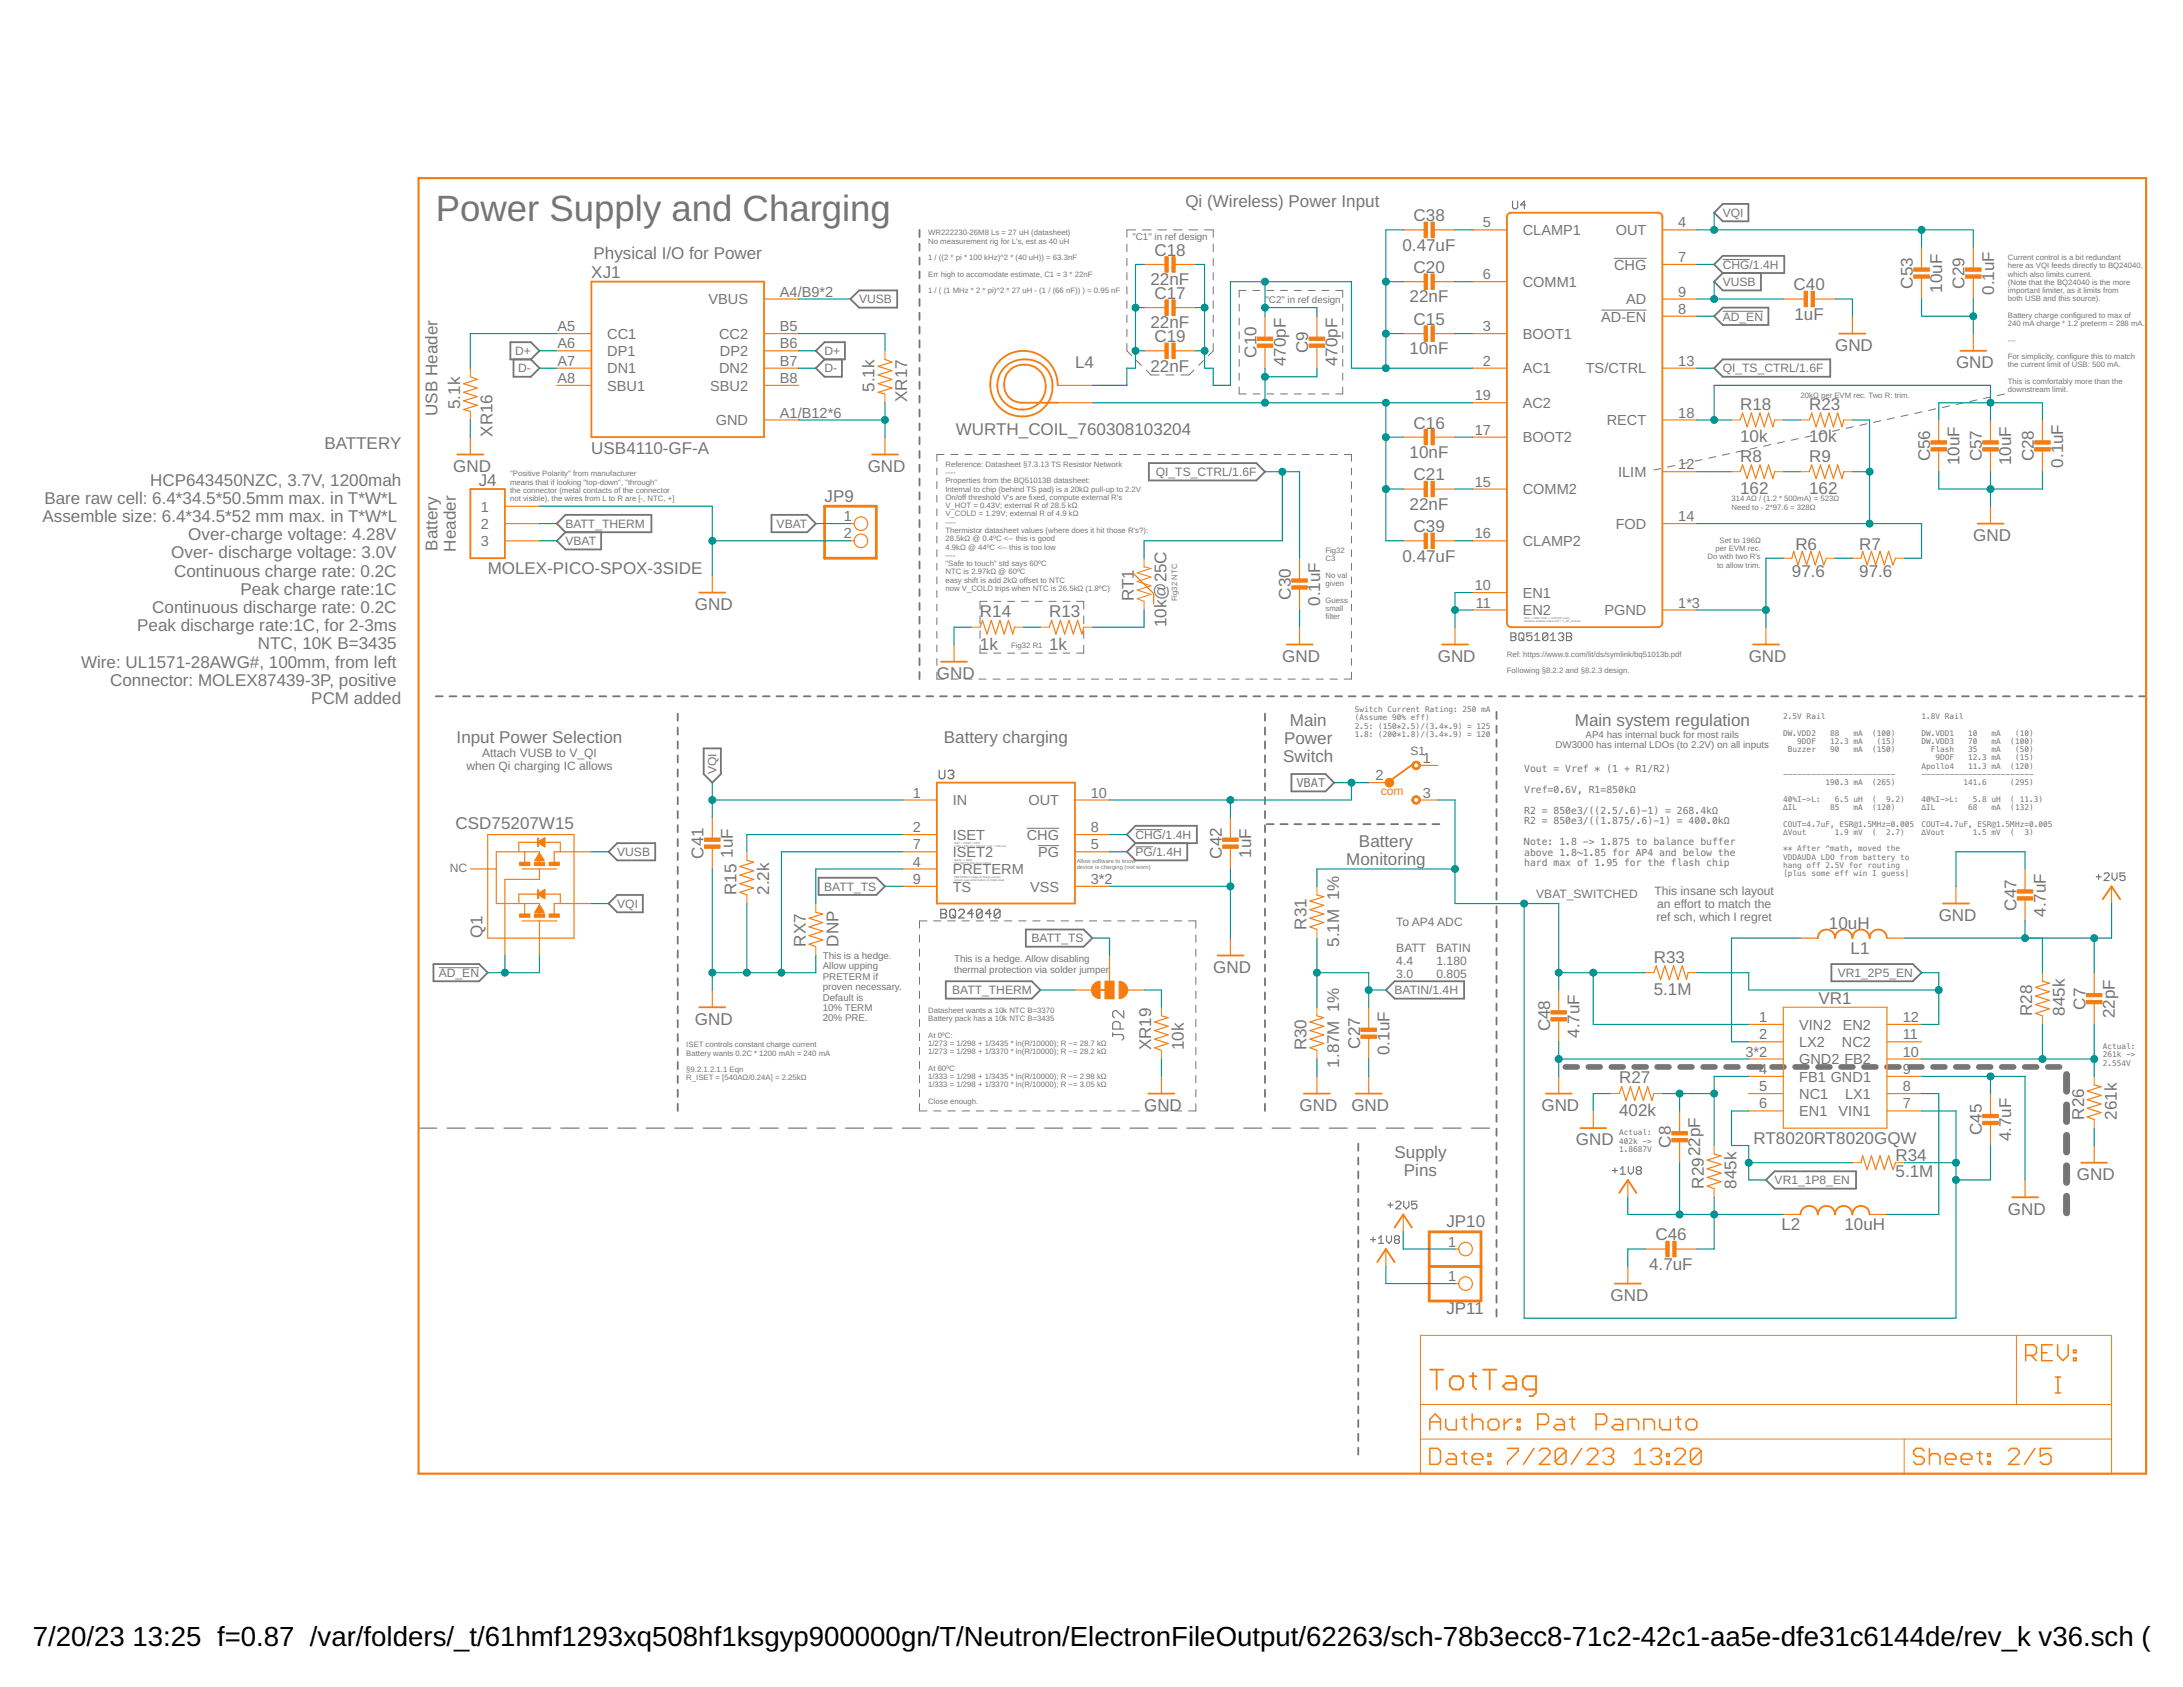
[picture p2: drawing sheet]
<svg xmlns="http://www.w3.org/2000/svg" width="279mm" height="216mm" viewBox="0 0 279 216" stroke-linecap="round" stroke-linejoin="round" font-family="sans-serif">
<defs><g id="words">
<text font-size="4.7" fill="#757575" x="55.8" y="28.3">Power Supply and Charging</text>
<g font-size="3.5">
<text x="4.2" y="210.7">7/20/23</text>
<text x="17" y="210.7">13:25 f=0.87 /var/folders/_t/61hmf1293xq508hf1ksgyp900000gn/T/Neutron/ElectronFileOutput/62263/sch-78b3ecc8-71c2-42c1-aa5e-dfe31c6144de/rev_k v36.sch (She</text>
</g>
<g font-size="2.2" fill="#757575">
<text x="151.7" y="26.5">Qi (Wireless) Power Input</text>
<text x="180.9" y="28.3">C38</text>
<text x="75.7" y="35.6">XJ1</text>
<text x="76" y="33.2">Physical I/O for Power</text>
<text x="147.8" y="32.7">C18</text>
<text x="179.5" y="32.1">0.47uF</text>
<text x="180.9" y="35">C20</text>
<text x="147.3" y="36.5">22nF</text>
<text x="147.8" y="38.3">C17</text>
<text x="180.4" y="38.7">22nF</text>
<text x="180.9" y="41.6">C15</text>
<text x="229.6" y="37.2">C40</text>
<text x="229.7" y="40.9">1uF</text>
<text x="244.8" y="36.9" transform="rotate(-90 244.8 36.9)">C53</text>
<text x="248.6" y="37.4" transform="rotate(-90 248.6 37.4)">10uF</text>
<text x="251.5" y="36.9" transform="rotate(-90 251.5 36.9)">C29</text>
<text x="255.2" y="37.7" transform="rotate(-90 255.2 37.7)">0.1uF</text>
<text x="137.6" y="47.1">L4</text>
<text x="147.3" y="42">22nF</text>
<text x="147.3" y="47.5">22nF</text>
<text x="147.8" y="43.8">C19</text>
<text x="160.8" y="45.8" transform="rotate(-90 160.8 45.8)">C10</text>
<text x="164.6" y="46.9" transform="rotate(-90 164.6 46.9)">470pF</text>
<text x="167.4" y="45.2" transform="rotate(-90 167.4 45.2)">C9</text>
<text x="171.2" y="46.9" transform="rotate(-90 171.2 46.9)">470pF</text>
<text x="180.4" y="45.3">10nF</text>
<text x="234.9" y="44.9">GND</text>
<text x="250.3" y="47.1">GND</text>
<text x="56" y="53.2" transform="rotate(-90 56 53.2)">USB Header</text>
<text x="58.9" y="52.3" transform="rotate(-90 58.9 52.3)">5.1k</text>
<text x="111.9" y="50.1" transform="rotate(-90 111.9 50.1)">5.1k</text>
<text x="116.1" y="51.5" transform="rotate(-90 116.1 51.5)">XR17</text>
<text x="222.7" y="52.4">R18</text>
<text x="231.6" y="52.4">R23</text>
<text x="41.5" y="57.5">BATTERY</text>
<text x="63.1" y="55.9" transform="rotate(-90 63.1 55.9)">XR16</text>
<text x="75.7" y="58.2">USB4110-GF-A</text>
<text x="122.3" y="55.7">WURTH_COIL_760308103204</text>
<text x="180.4" y="58.6">10nF</text>
<text x="180.9" y="54.8">C16</text>
<text x="222.7" y="56.6">10k</text>
<text x="222.7" y="59.1">R8</text>
<text x="231.6" y="56.6">10k</text>
<text x="231.6" y="59.1">R9</text>
<text x="247" y="59" transform="rotate(-90 247 59)">C56</text>
<text x="250.8" y="59.6" transform="rotate(-90 250.8 59.6)">10uF</text>
<text x="253.7" y="59" transform="rotate(-90 253.7 59)">C57</text>
<text x="257.4" y="59.6" transform="rotate(-90 257.4 59.6)">10uF</text>
<text x="260.3" y="59" transform="rotate(-90 260.3 59)">C28</text>
<text x="264.1" y="59.9" transform="rotate(-90 264.1 59.9)">0.1uF</text>
<text x="5.7" y="64.5">Bare raw cell: 6.4*34.5*50.5mm max. in T*W*L</text>
<text x="19.2" y="62.2">HCP643450NZC, 3.7V, 1200mah</text>
<text x="58" y="60.4">GND</text>
<text x="61.3" y="62.1">J4</text>
<text x="105.5" y="64.2">JP9</text>
<text x="111.1" y="60.4">GND</text>
<text x="180.4" y="65.2">22nF</text>
<text x="180.9" y="61.5">C21</text>
<text x="222.7" y="63.2">162</text>
<text x="231.6" y="63.2">162</text>
<text x="5.5" y="66.8">Assemble size: 6.4*34.5*52 mm max. in T*W*L</text>
<text x="21.9" y="71.5">Over- discharge voltage: 3.0V</text>
<text x="24.1" y="69.1">Over-charge voltage: 4.28V</text>
<text x="56" y="70.5" transform="rotate(-90 56 70.5)">Battery</text>
<text x="58.3" y="70.6" transform="rotate(-90 58.3 70.6)">Header</text>
<text x="179.5" y="71.9">0.47uF</text>
<text x="180.9" y="68.1">C39</text>
<text x="229.8" y="70.3">R6</text>
<text x="238" y="70.3">R7</text>
<text x="252.6" y="69.2">GND</text>
<text x="22.3" y="73.8">Continuous charge rate: 0.2C</text>
<text x="30.8" y="76.1">Peak charge rate:1C</text>
<text x="62.4" y="73.4">MOLEX-PICO-SPOX-3SIDE</text>
<text x="145.1" y="77" transform="rotate(-90 145.1 77)">RT1</text>
<text x="165.2" y="76.7" transform="rotate(-90 165.2 76.7)">C30</text>
<text x="169" y="77.5" transform="rotate(-90 169 77.5)">0.1uF</text>
<text x="229.3" y="73.9">97.6</text>
<text x="238" y="73.9">97.6</text>
<text x="17.6" y="80.8">Peak discharge rate:1C, for 2-3ms</text>
<text x="19.5" y="78.5">Continuous discharge rate: 0.2C</text>
<text x="33" y="83.1">NTC, 10K B=3435</text>
<text x="88.9" y="78.1">GND</text>
<text x="125.4" y="83.1">1k</text>
<text x="125.4" y="79">R14</text>
<text x="134.3" y="83.1">1k</text>
<text x="134.3" y="79">R13</text>
<text x="149.3" y="80.3" transform="rotate(-90 149.3 80.3)">10k@25C</text>
<text x="10.4" y="85.4">Wire: UL1571-28AWG#, 100mm, from left</text>
<text x="14.1" y="87.8">Connector: MOLEX87439-3P, positive</text>
<text x="119.9" y="86.9">GND</text>
<text x="164.1" y="84.7">GND</text>
<text x="184" y="84.7">GND</text>
<text x="223.8" y="84.7">GND</text>
<text x="39.8" y="90.1">PCM added</text>
<text x="58.4" y="95.1">Input Power Selection</text>
<text x="120.8" y="95.1">Battery charging</text>
<text x="164.3" y="95.2">Power</text>
<text x="165.1" y="92.9">Main</text>
<text x="201.6" y="92.9">Main system regulation</text>
<text x="164.2" y="97.5">Switch</text>
<text x="58.3" y="106.1">CSD75207W15</text>
<text x="90.1" y="109.9" transform="rotate(-90 90.1 109.9)">C41</text>
<text x="93.8" y="109.8" transform="rotate(-90 93.8 109.8)">1uF</text>
<text x="156.4" y="109.9" transform="rotate(-90 156.4 109.9)">C42</text>
<text x="160.1" y="109.8" transform="rotate(-90 160.1 109.8)">1uF</text>
<text x="172.3" y="110.7">Monitoring</text>
<text x="173.9" y="108.3">Battery</text>
<text x="94.3" y="114.5" transform="rotate(-90 94.3 114.5)">R15</text>
<text x="98.5" y="114.5" transform="rotate(-90 98.5 114.5)">2.2k</text>
<text x="167.2" y="119" transform="rotate(-90 167.2 119)">R31</text>
<text x="234.1" y="119">10uH</text>
<text x="248.1" y="117.9">GND</text>
<text x="258.1" y="116.5" transform="rotate(-90 258.1 116.5)">C47</text>
<text x="261.8" y="117.3" transform="rotate(-90 261.8 117.3)">4.7uF</text>
<text x="61.8" y="120.1" transform="rotate(-90 61.8 120.1)">Q1</text>
<text x="103.1" y="121.2" transform="rotate(-90 103.1 121.2)">RX7</text>
<text x="107.3" y="121.2" transform="rotate(-90 107.3 121.2)">DNP</text>
<text x="155.3" y="124.5">GND</text>
<text x="171.4" y="121.2" transform="rotate(-90 171.4 121.2)">5.1M 1%</text>
<text x="211.7" y="123.2">R33</text>
<text x="236.9" y="122.1">L1</text>
<text x="88.9" y="131.1">GND</text>
<text x="211.7" y="127.4">5.1M</text>
<text x="232.8" y="128.5">VR1</text>
<text x="260.1" y="130" transform="rotate(-90 260.1 130)">R28</text>
<text x="264.3" y="130" transform="rotate(-90 264.3 130)">845k</text>
<text x="266.9" y="129.2" transform="rotate(-90 266.9 129.2)">C7</text>
<text x="270.7" y="130.3" transform="rotate(-90 270.7 130.3)">22pF</text>
<text x="147.3" y="134.4" transform="rotate(-90 147.3 134.4)">XR19</text>
<text x="151.5" y="134.4" transform="rotate(-90 151.5 134.4)">10k</text>
<text x="167.2" y="134.4" transform="rotate(-90 167.2 134.4)">R30</text>
<text x="171.4" y="136.6" transform="rotate(-90 171.4 136.6)">1.87M 1%</text>
<text x="174.1" y="134.2" transform="rotate(-90 174.1 134.2)">C27</text>
<text x="177.8" y="135" transform="rotate(-90 177.8 135)">0.1uF</text>
<text x="198.4" y="132" transform="rotate(-90 198.4 132)">C48</text>
<text x="202.1" y="132.8" transform="rotate(-90 202.1 132.8)">4.7uF</text>
<text x="146.4" y="142.2">GND</text>
<text x="166.3" y="142.2">GND</text>
<text x="173" y="142.2">GND</text>
<text x="197.3" y="142.2">GND</text>
<text x="207.2" y="142.8">402k</text>
<text x="207.2" y="138.7">R27</text>
<text x="266.7" y="143.3" transform="rotate(-90 266.7 143.3)">R26</text>
<text x="270.9" y="143.3" transform="rotate(-90 270.9 143.3)">261k</text>
<text x="178.5" y="148.1">Supply</text>
<text x="201.7" y="146.6">GND</text>
<text x="213.9" y="146.9" transform="rotate(-90 213.9 146.9)">C8</text>
<text x="224.4" y="146.4">RT8020RT8020GQW</text>
<text x="242.6" y="148.6">R34</text>
<text x="253.7" y="145.3" transform="rotate(-90 253.7 145.3)">C45</text>
<text x="257.4" y="146.1" transform="rotate(-90 257.4 146.1)">4.7uF</text>
<text x="179.7" y="150.5">Pins</text>
<text x="218.1" y="152.1" transform="rotate(-90 218.1 152.1)">R2922pF</text>
<text x="222.3" y="152.1" transform="rotate(-90 222.3 152.1)">845k</text>
<text x="242.6" y="150.6">5.1M</text>
<text x="257" y="155.4">GND</text>
<text x="265.8" y="151">GND</text>
<text x="185.1" y="157.1">JP10</text>
<text x="211.9" y="158.8">C46</text>
<text x="228" y="157.4">L2</text>
<text x="236.1" y="157.4">10uH</text>
<text x="206.1" y="166.5">GND</text>
<text x="211.1" y="162.5">4.7uF</text>
<text x="185.1" y="168.1">JP11</text>
</g>
<g font-size="1.9" fill="#757575">
<text x="189.8" y="29.1">5</text>
<text x="214.8" y="29.1">4</text>
<text x="189.8" y="35.7">6</text>
<text x="194.9" y="30.1">CLAMP1</text>
<text x="206.6" y="34.5">CHG</text>
<text x="206.8" y="30.1">OUT</text>
<text x="214.8" y="33.5">7</text>
<text x="90.7" y="38.9">VBUS</text>
<text x="99.8" y="38">A4/B9*2</text>
<text x="194.9" y="36.7">COMM1</text>
<text x="204.9" y="41.1">AD-EN</text>
<text x="208.1" y="38.9">AD</text>
<text x="214.8" y="38">9</text>
<text x="214.8" y="40.2">8</text>
<text x="71.4" y="42.4">A5</text>
<text x="71.4" y="44.6">A6</text>
<text x="71.4" y="46.8">A7</text>
<text x="77.7" y="43.4">CC1</text>
<text x="77.7" y="45.6">DP1</text>
<text x="77.7" y="47.8">DN1</text>
<text x="92" y="43.4">CC2</text>
<text x="92" y="47.8">DN2</text>
<text x="92.1" y="45.6">DP2</text>
<text x="99.8" y="42.4">B5</text>
<text x="99.8" y="44.6">B6</text>
<text x="99.8" y="46.8">B7</text>
<text x="189.8" y="46.8">2</text>
<text x="189.8" y="42.4">3</text>
<text x="194.9" y="47.8">AC1</text>
<text x="194.9" y="43.4">BOOT1</text>
<text x="203" y="47.8">TS/CTRL</text>
<text x="214.8" y="46.8">13</text>
<text x="71.4" y="49">A8</text>
<text x="77.7" y="50">SBU1</text>
<text x="90.9" y="50">SBU2</text>
<text x="99.8" y="49">B8</text>
<text x="99.8" y="53.4">A1/B12*6</text>
<text x="188.8" y="51.2">19</text>
<text x="194.9" y="52.2">AC2</text>
<text x="214.8" y="53.4">18</text>
<text x="91.6" y="54.4">GND</text>
<text x="188.8" y="55.6">17</text>
<text x="194.9" y="56.6">BOOT2</text>
<text x="205.6" y="54.4">RECT</text>
<text x="61.6" y="65.5">1</text>
<text x="188.8" y="62.3">15</text>
<text x="194.9" y="63.2">COMM2</text>
<text x="207.1" y="61">ILIM</text>
<text x="214.8" y="60.1">12</text>
<text x="61.6" y="67.7">2</text>
<text x="61.6" y="69.9">3</text>
<text x="108" y="66.7">1</text>
<text x="108" y="68.9">2</text>
<text x="188.8" y="68.9">16</text>
<text x="194.9" y="69.9">CLAMP2</text>
<text x="206.8" y="67.7">FOD</text>
<text x="214.8" y="66.7">14</text>
<text x="188.8" y="75.5">10</text>
<text x="188.9" y="77.8">11</text>
<text x="194.9" y="76.5">EN1</text>
<text x="214.8" y="77.8">1*3</text>
<text x="194.9" y="78.7">EN2</text>
<text x="205.4" y="78.7">PGND</text>
<text x="176" y="99.9">2</text>
<text x="182.1" y="97.6">1</text>
<text x="116.8" y="102.1">1</text>
<text x="116.8" y="106.5">2</text>
<text x="121.9" y="103">IN</text>
<text x="121.9" y="107.5">ISET</text>
<text x="131.4" y="107.5">CHG</text>
<text x="131.6" y="103">OUT</text>
<text x="139.6" y="106.5">8</text>
<text x="139.6" y="102.1">10</text>
<text x="182.1" y="102.1">3</text>
<text x="116.8" y="110.9">4</text>
<text x="116.8" y="108.7">7</text>
<text x="116.8" y="113.1">9</text>
<text x="121.9" y="111.9">PRETERM</text>
<text x="121.9" y="109.7">ISET2</text>
<text x="132.9" y="109.7">PG</text>
<text x="139.6" y="113.1">3*2</text>
<text x="139.6" y="108.7">5</text>
<text x="121.9" y="114.1">TS</text>
<text x="131.8" y="114.1">VSS</text>
<text x="225.2" y="130.8">1</text>
<text x="230.3" y="131.8">VIN2</text>
<text x="235.9" y="131.8">EN2</text>
<text x="243.5" y="130.8">12</text>
<text x="223.4" y="135.2">3*2</text>
<text x="225.2" y="133">2</text>
<text x="225.2" y="137.4">4</text>
<text x="230.3" y="134">LX2</text>
<text x="230.3" y="136.2">GND2 FB2</text>
<text x="235.7" y="134">NC2</text>
<text x="243.5" y="133">11</text>
<text x="243.5" y="135.2">10</text>
<text x="243.5" y="137.4">9</text>
<text x="225.2" y="139.6">5</text>
<text x="225.2" y="141.9">6</text>
<text x="230.3" y="138.4">FB1 GND1</text>
<text x="230.3" y="140.6">NC1</text>
<text x="230.3" y="142.8">EN1</text>
<text x="235.3" y="142.8">VIN1</text>
<text x="236.1" y="140.6">LX1</text>
<text x="243.5" y="139.6">8</text>
<text x="243.5" y="141.9">7</text>
<text x="185.4" y="159.5">1</text>
<text x="185.4" y="164">1</text>
</g>
<g font-size="1.5" fill="#757575">
<text x="220.5" y="27.8">VQI</text>
<text x="220.5" y="34.4">CHG/1.4H</text>
<text x="110" y="38.8">VUSB</text>
<text x="220.5" y="36.6">VUSB</text>
<text x="220.5" y="41">AD_EN</text>
<text x="65.9" y="45.4">D+</text>
<text x="66.3" y="47.7">D-</text>
<text x="105.5" y="45.5">D+</text>
<text x="105.5" y="47.7">D-</text>
<text x="220.5" y="47.7">QI_TS_CTRL/1.6F</text>
<text x="147.9" y="60.9">QI_TS_CTRL/1.6F</text>
<text x="72.4" y="69.8">VBAT</text>
<text x="72.4" y="67.6">BATT_THERM</text>
<text x="99.4" y="67.6">VBAT</text>
<text x="59.7" y="98.5">when Qi charging IC allows</text>
<text x="61.7" y="96.8">Attach VUSB to V_QI</text>
<text x="91.7" y="99.1" transform="rotate(-90 91.7 99.1)">VQI</text>
<text x="165.9" y="100.7">VBAT</text>
<text x="180.5" y="96.6">S1</text>
<text x="145.3" y="107.4">CHG/1.4H</text>
<text x="57.6" y="111.7">NC</text>
<text x="79" y="109.6">VUSB</text>
<text x="105.5" y="114">BATT_TS</text>
<text x="145.3" y="109.6">PG/1.4H</text>
<text x="79" y="116.2">VQI</text>
<text x="178.7" y="118.5">To AP4 ADC</text>
<text x="196.6" y="115">VBAT_SWITCHED</text>
<text x="211.8" y="114.5">This insane sch layout</text>
<text x="212" y="117.8">ref sch, which I regret</text>
<text x="212.1" y="116.2">an effort to match the</text>
<text x="56.2" y="125">AD_EN</text>
<text x="132" y="120.6">BATT_TS</text>
<text x="178.7" y="121.8">BATT</text>
<text x="178.7" y="123.5">4.4</text>
<text x="178.7" y="125.1">3.0</text>
<text x="183.8" y="121.8">BATIN</text>
<text x="183.9" y="123.5">1.180</text>
<text x="183.9" y="125.1">0.805</text>
<text x="235.2" y="125">VR1_2P5_EN</text>
<text x="121.9" y="127.2">BATT_THERM</text>
<text x="178.5" y="127.2">BATIN/1.4H</text>
<text x="227.1" y="151.6">VR1_1P8_EN</text>
</g>
<text font-size="1.5" fill="#f57c10" x="176.7" y="101.7">com</text>
<g font-size="1.2" fill="#757575">
<text x="144.9" y="30.8">&quot;C1&quot; in ref design</text>
<text x="162" y="38.7">&quot;C2&quot; in ref design</text>
<text x="199.1" y="95.8">DW3000 has internal LDOs (to 2.2V) on all inputs</text>
<text x="202.9" y="94.4">AP4 has internal buck for most rails</text>
<text x="195.1" y="98.8">Vout = Vref * (1 + R1/R2)</text>
<text x="195.1" y="101.5">Vref=0.6V, R1=850kΩ</text>
<text x="195.1" y="104.2">R2 = 850e3/((2.5/.6)-1) = 268.4kΩ</text>
<text x="195.1" y="105.5">R2 = 850e3/((1.875/.6)-1) = 400.0kΩ</text>
<text x="195.1" y="108.2">Note: 1.8 -&gt; 1.875 to balance buffer</text>
<text x="195.1" y="109.5">above 1.8~1.85 for AP4 and below the</text>
<text x="195.1" y="110.8">hard max of 1.95 for the flash chip</text>
<text x="105.3" y="122.7">This is a hedge.</text>
<text x="105.3" y="124.1">Allow upping</text>
<text x="105.3" y="125.4">PRETERM if</text>
<text x="122.1" y="123.2">This is a hedge. Allow disabling</text>
<text x="122.1" y="124.5">thermal protection via solder jumper.</text>
<text x="105.3" y="126.7">proven necessary.</text>
<text x="105.3" y="128.1">Default is</text>
<text x="105.3" y="129.4">10% TERM</text>
<text x="105.3" y="130.7">20% PRE.</text>
</g>
<g font-size="1" fill="#757575">
<text x="118.8" y="30.1">WR222230-26M8 Ls = 27 uH (datasheet)</text>
<text x="118.8" y="31.2">No measurement rig for L's, est as 40 uH</text>
<text x="118.8" y="33.3">1 / ((2 * pi * 100 kHz)^2 * (40 uH)) = 63.3nF</text>
<text x="118.8" y="35.4">Err high to accomodate estimate, C1 = 3 * 22nF</text>
<text x="257" y="33.3">Current control is a bit redundant</text>
<text x="257" y="34.3">here as VQI feeds directly to BQ24040,</text>
<text x="257" y="35.4">which also limits current.</text>
<text x="118.8" y="37.5">1 / ( (1 MHz * 2 * pi)^2 * 27 uH - (1 / (66 nF)) ) = 0.95 nF</text>
<text x="257" y="36.4">(Note that the BQ24040 is the more</text>
<text x="257" y="37.5">important limiter, as it limits from</text>
<text x="257" y="38.6">both USB and this source).</text>
<text x="257" y="40.7">Battery charge configured to max of</text>
<text x="257" y="41.7">240 mA charge * 1.2 preterm = 288 mA.</text>
<text x="257" y="43.9">---</text>
<text x="257" y="46">For simplicity, configure this to match</text>
<text x="257" y="47">the current limit of USB: 500 mA.</text>
<text x="230.4" y="50.9">20kΩ per EVM rec. Two R: trim.</text>
<text x="257" y="49.1">This is comfortably more than the</text>
<text x="257" y="50.2">downstream limit.</text>
<text x="121" y="59.7">Reference: Datasheet §7.3.13 TS Resistor Network</text>
<text x="65.3" y="61">&quot;Positive Polarity&quot; from manufacturer</text>
<text x="65.3" y="62">means that if looking &quot;top-down&quot;, &quot;through&quot;</text>
<text x="65.3" y="63.1">the connector (metal contacts of the connector</text>
<text x="65.3" y="64.1">not visible), the wires from L to R are [-, NTC, +]</text>
<text x="121" y="60.8">----</text>
<text x="121" y="61.9">Properties from the BQ51013B datasheet:</text>
<text x="121" y="62.9">Internal to chip (behind TS pad) is a 20kΩ pull-up to 2.2V</text>
<text x="121" y="64">On/off threshold V's are fixed, compute external R's</text>
<text x="121" y="65">V_HOT = 0.43V; external R of 28.5 kΩ</text>
<text x="221.6" y="64.2">314 AΩ / (1.2 * 500mA) = 523Ω</text>
<text x="221.6" y="65.2">Need to - 2*97.6 = 328Ω</text>
<text x="121" y="66.1">V_COLD = 1.29V; external R of 4.9 kΩ</text>
<text x="121" y="67.2">----</text>
<text x="121" y="68.2">Thermistor datasheet values (where does it hit those R's?):</text>
<text x="121" y="69.3">28.5kΩ @ 0.4ºC &lt;-- this is good</text>
<text x="121" y="70.3">4.9kΩ @ 44ºC &lt;-- this is too low</text>
<text x="121" y="71.4">----</text>
<text x="169.6" y="70.8">Fig32</text>
<text x="169.6" y="71.9">C3</text>
<text x="218.5" y="71.6">Do with two R's</text>
<text x="219.6" y="70.5">per EVM rec.</text>
<text x="220.1" y="69.5">Set to 196Ω</text>
<text x="121" y="72.4">&quot;Safe to touch&quot; std says 60ºC</text>
<text x="121" y="73.5">NTC is 2.97kΩ @ 60ºC</text>
<text x="121" y="74.6">easy shift is add 2kΩ offset to NTC</text>
<text x="121" y="75.6">now V_COLD trips when NTC is 26.5kΩ (1.8ºC)</text>
<text x="150.7" y="77" transform="rotate(-90 150.7 77)">Fig32 NTC</text>
<text x="169.6" y="74">No val</text>
<text x="169.6" y="75">given</text>
<text x="169.6" y="77.1">Guess</text>
<text x="219.8" y="72.6">to allow trim.</text>
<text x="129.4" y="83">Fig32 R1</text>
<text x="169.6" y="78.2">small</text>
<text x="169.6" y="79.3">filter</text>
<text x="192.9" y="84.1">Ref: https://www.ti.com/lit/ds/symlink/bq51013b.pdf</text>
<text x="192.9" y="86.2">Following §8.2.2 and §8.2.3 design.</text>
<text x="173.4" y="91.1">Switch Current Rating: 250 mA</text>
<text x="173.4" y="92.2">(Assume 90% eff)</text>
<text x="173.4" y="93.3">2.5: (150*2.5)/(3.4*.9) = 125</text>
<text x="173.4" y="94.3">1.8: (200*1.8)/(3.4*.9) = 120</text>
<text x="228.2" y="92">2.5V Rail</text>
<text x="228.2" y="94.1">DW.VDD2</text>
<text x="230" y="95.2">9DOF</text>
<text x="234.2" y="94.1">88</text>
<text x="234.2" y="95.2">12.3 mA</text>
<text x="237.2" y="94.1">mA</text>
<text x="239.6" y="94.1">(100)</text>
<text x="240.2" y="95.2">(15)</text>
<text x="245.9" y="92">1.8V Rail</text>
<text x="245.9" y="94.1">DW.VDD1</text>
<text x="245.9" y="95.2">DW.VDD3</text>
<text x="251.9" y="94.1">10</text>
<text x="251.9" y="95.2">70</text>
<text x="254.9" y="94.1">mA</text>
<text x="254.9" y="95.2">mA</text>
<text x="257.3" y="95.2">(100)</text>
<text x="257.9" y="94.1">(10)</text>
<text x="228.2" y="99.4">------------------------</text>
<text x="228.8" y="96.3">Buzzer</text>
<text x="233.6" y="100.5">190.3 mA</text>
<text x="234.2" y="96.3">90</text>
<text x="237.2" y="96.3">mA</text>
<text x="239.6" y="96.3">(150)</text>
<text x="239.6" y="100.5">(265)</text>
<text x="245.9" y="98.4">Apollo4</text>
<text x="245.9" y="99.4">------------------------</text>
<text x="247.1" y="96.3">Flash</text>
<text x="247.7" y="97.3">9DOF</text>
<text x="251.3" y="100.5">141.6</text>
<text x="251.9" y="96.3">35</text>
<text x="251.9" y="97.3">12.3 mA</text>
<text x="251.9" y="98.4">11.3 mA</text>
<text x="254.9" y="96.3">mA</text>
<text x="257.3" y="98.4">(120)</text>
<text x="257.3" y="100.5">(295)</text>
<text x="257.9" y="96.3">(50)</text>
<text x="257.9" y="97.3">(15)</text>
<text x="228.2" y="102.6">40%I-&gt;L:</text>
<text x="228.2" y="103.7">∆IL</text>
<text x="228.2" y="105.8">COUT=4.7uF, ESR@1.5MHz=0.005</text>
<text x="228.2" y="106.8">∆Vout</text>
<text x="234.2" y="103.7">85</text>
<text x="234.8" y="102.6">6.5 uH</text>
<text x="234.8" y="106.8">1.9 mV</text>
<text x="237.2" y="103.7">mA</text>
<text x="239.6" y="102.6">(</text>
<text x="239.6" y="103.7">(120)</text>
<text x="239.6" y="106.8">(</text>
<text x="241.4" y="102.6">9.2)</text>
<text x="241.4" y="106.8">2.7)</text>
<text x="245.9" y="102.6">40%I-&gt;L:</text>
<text x="245.9" y="103.7">∆IL</text>
<text x="245.9" y="105.8">COUT=4.7uF, ESR@1.5MHz=0.005</text>
<text x="245.9" y="106.8">∆Vout</text>
<text x="251.9" y="103.7">68</text>
<text x="252.5" y="102.6">5.8 uH</text>
<text x="252.5" y="106.8">1.5 mV</text>
<text x="254.9" y="103.7">mA</text>
<text x="257.3" y="102.6">( 11.3)</text>
<text x="257.3" y="103.7">(132)</text>
<text x="257.3" y="106.8">(</text>
<text x="259.1" y="106.8">3)</text>
<text x="228.2" y="109">** After ^math, moved the</text>
<text x="228.2" y="110">VDDAUDA LDO from battery to</text>
<text x="228.2" y="111.1">hang off 2.5V for routing</text>
<text x="228.2" y="112.1">[plus some eff win I guess]</text>
<text x="118.8" y="129.6">Datasheet wants a 10k NTC B=3370</text>
<text x="118.8" y="130.7">Battery pack has a 10k NTC B=3435</text>
<text x="87.8" y="134">ISET controls constant charge current</text>
<text x="87.8" y="135.1">Battery wants 0.2C * 1200 mAh = 240 mA</text>
<text x="87.8" y="137.2">§9.2.1.2.1.1 Eqn</text>
<text x="118.8" y="132.8">At 0ºC:</text>
<text x="118.8" y="133.8">1/273 = 1/298 + 1/3435 * ln(R/10000); R ~= 28.7 kΩ</text>
<text x="118.8" y="134.9">1/273 = 1/298 + 1/3370 * ln(R/10000); R ~= 28.2 kΩ</text>
<text x="118.8" y="137">At 60ºC</text>
<text x="269.1" y="134.2">Actual:</text>
<text x="269.1" y="135.3">261k -&gt;</text>
<text x="269.1" y="136.4">2.554V</text>
<text x="87.8" y="138.3">R_ISET = [540AΩ/0.24A] = 2.25kΩ</text>
<text x="118.8" y="138.1">1/333 = 1/298 + 1/3435 * ln(R/10000); R ~= 2.98 kΩ</text>
<text x="118.8" y="139.1">1/333 = 1/298 + 1/3370 * ln(R/10000); R ~= 3.05 kΩ</text>
<text x="118.8" y="141.2">Close enough.</text>
<text x="207.2" y="145.3">Actual:</text>
<text x="207.2" y="146.4">402k -&gt;</text>
<text x="207.2" y="147.4">1.8687V</text>
</g>
<g font-size=".7" fill="#757575">
<text x="137.8" y="110.4">Allow software to know</text>
<text x="137.8" y="111.2">device is charging (not worn)</text>
</g>
<g font-size=".4" fill="#757575">
<text x="195.1" y="79.2">EN1 -&gt; GND, EN2 -&gt; GND [00 case]</text>
<text x="195.1" y="79.6">Wireless enabled unless AD &gt; V_AD_Present</text>
<text x="122.1" y="108">ISET = KISET / IOUT</text>
<text x="122.1" y="110.2">ISET2 -&gt; GND</text>
<text x="122.1" y="110.6">Use ISET to limit input current</text>
<text x="122.1" y="112.4">PRETERM is %age of charge current</text>
<text x="122.1" y="112.8">system uses when battery is totally dead</text>
<text x="122.1" y="108.4">2.25k = 540 AΩ / 240 mA; 2.2k -&gt; 245 mA</text>
</g>
</g></defs>
<g fill="none" stroke="#757575" stroke-width=".15">
<path d="M193.6 25.7v.8l.2 .2h.3l.1-.2v-.8M195.3 26.2h-.7l.5-.5v1M193.4 81h.5l.1 .2v.1l-.1 .2 .1 .1v.2l-.1 .2h-.5zM193.4 81.5h.5M194.5 81h.4l.1 .2v.6l-.1 .2h-.4l-.1-.2v-.6zM194.7 81.6l.3 .4M196.1 81h-.7v.5l.3-.2h.2l.2 .2v.3l-.2 .2h-.3l-.2-.2M196.4 82h.7M196.4 81.3l.3-.3v1M198.1 81.2l-.2-.2h-.3l-.2 .2v.6M198.1 81.2v.6l-.2 .2h-.3l-.2-.2M198.1 81.2l-.7 .6"/>
<path d="M198.5 82h.6M198.5 81.3l.3-.3v1M199.5 81.2l.1-.2h.4l.1 .2v.1l-.1 .2M199.8 81.5h.2M200 81.5l.1 .1v.2l-.1 .2h-.4l-.1-.2M200.5 81h.5l.1 .2v.1l-.1 .2 .1 .1v.2l-.1 .2h-.5zM200.5 81.5h.5M268.3 112.2h.6M268.6 111.9v.6M269.3 111.9l.2-.2h.3l.1 .2v.2l-.6 .6h.6M270.3 111.7v.7l.3 .3 .4-.3v-.7M272 111.7h-.7v.5l.5-.1 .2 .1v.3l-.2 .2h-.3l-.2-.2"/>
<path d="M142.4 132.4h1.2l.2 .3v.2l-.2 .2M142.4 132.2v.5M143.4 131.7v-.7l-.3-.3h-.5l-.2 .3v.7h1.4M143.8 129.3v1l-.9-1h-.3l-.2 .3v.4l.2 .3M53.6 144.4h2.3M57.2 144.4h2.3M60.9 144.4h2.3M64.5 144.4h2.3M68.1 144.4h2.4M71.8 144.4h2.3M75.4 144.4h2.4M79.1 144.4h2.3"/>
<path d="M82.7 144.4h2.3M86.3 144.4h2.4M90 144.4h2.3M93.6 144.4h2.4M97.3 144.4h2.3M100.9 144.4h2.4M104.6 144.4h2.3M108.2 144.4h2.3M111.8 144.4h2.4M115.5 144.4h2.3M119.1 144.4h2.4M122.8 144.4h2.3"/>
<path d="M126.4 144.4h2.3M130 144.4h2.4M133.7 144.4h2.3M137.3 144.4h2.4M141 144.4h2.3M144.6 144.4h2.4M148.3 144.4h2.3M151.9 144.4h2.3M155.5 144.4h2.4M159.2 144.4h2.3M162.8 144.4h2.4M166.5 144.4h2.3"/>
<path d="M170.1 144.4h2.3M173.8 144.4h2.3M175.4 158.6h.7M175.7 158.3v.7M176.4 158.5l.4-.3v.9M176.4 159.1h.7M177.4 144.4h2.3M177.5 158.2v.6l.3 .3 .3-.3v-.6M177.6 154.2h.7M177.9 153.9v.6M178.6 158.6h.4M178.6 158.6l-.1 .2v.2l.1 .1h.4l.1-.1v-.2l-.1-.2"/>
<path d="M178.6 158.6l-.1-.1v-.2l.1-.1h.4l.1 .1v.2l-.1 .1M178.6 153.9l.2-.2h.3l.2 .2v.2l-.7 .6h.7M179.7 153.7v.7l.3 .3 .3-.3v-.7M181 144.4h2.4M181.3 153.7h-.6v.5l.3-.1h.2l.1 .1v.3l-.1 .2h-.4l-.1-.2M184.7 144.4h2.3M188.3 144.4h2.3M206.4 149.8h.6M206.7 149.5v.6M207.4 149.6l.3-.3v1M207.4 150.3h.6M208.4 149.3v.7l.3 .3 .4-.3v-.7"/>
<path d="M209.6 149.8h.3M209.6 149.8l-.2 .2v.1l.2 .2h.3l.2-.2v-.1l-.2-.2M209.6 149.8l-.2-.2v-.1l.2-.2h.3l.2 .2v.1l-.2 .2"/>
</g>
<g fill="none" stroke="#757575" stroke-width=".13">
<path d="M144.2 31.2v1M144.2 33.1v.9M144.2 34.9v.9M144.2 36.7v.9M144.2 38.5v1M145.3 29.4h-1.1v1M146.2 29.4h1.1M148.2 29.4h1.1M150.2 29.4h1.1M152.2 29.4h1.1M154.2 29.4h1.1v1M155.3 31.2v1"/>
<path d="M155.3 33.1v.9M155.3 34.9v.9M155.3 36.7v.9M155.3 38.5v1M158.6 38.9v.9M159.5 37.2h-.9v.9M160.4 37.2h.8M162.1 37.2h.9M163.9 37.2h.9M165.7 37.2h.9M167.4 37.2h.9M169.2 37.2h.9"/>
<path d="M171 37.2h.9v.9M171.9 38.9v.9M204.9 39.7h5.8M206.6 33.1h4.1M220.5 33.2h3.4M220.5 39.8h5.1M119.9 59.9v.9M120.8 58.2h-.9v.8M121.7 58.2h.9M123.5 58.2h.9M125.3 58.2h.9M127.1 58.2h.9"/>
<path d="M128.9 58.2h.9M130.7 58.2h.9M132.5 58.2h.9M134.3 58.2h.9M136.1 58.2h.9M137.9 58.2h.9M139.7 58.2h.9M141.5 58.2h.9M143.3 58.2h.9M144.2 44v.9l.6 .6M144.2 40.3v1M144.2 42.1v1"/>
<path d="M145.1 58.2h.9M145.5 46.1l.6 .7M146.7 47.4l.6 .6h1.1M146.9 58.2h.9M148.7 58.2h.9M149.2 48h1.1M150.5 58.2h.9M152.3 58.2h.9M152.8 47.4l-.6 .6h-1M154 46.1l-.6 .7M154.1 58.2h.9M155.3 44v.9l-.6 .6"/>
<path d="M155.3 40.3v1M155.3 42.1v1M155.9 58.2h.9M157.6 58.2h1M158.6 40.7v.9M158.6 42.5v.8M158.6 44.2v.9M158.6 46v.9M158.6 47.8v.9M158.6 49.5v.9h.9M159.4 58.2h1M160.4 50.4h.8"/>
<path d="M161.2 58.2h1M162.1 50.4h.9M163 58.2h1M163.9 50.4h.9M164.8 58.2h1M165.7 50.4h.9M166.6 58.2h1M167.4 50.4h.9M168.4 58.2h1M169.2 50.4h.9M170.2 58.2h1M171.9 49.5v.9h-.9"/>
<path d="M171.9 40.7v.9M171.9 42.5v.8M171.9 44.2v.9M171.9 46v.9M171.9 47.8v.9M172 58.2h1v.8M173 59.9v.9M212.6 60l-.9 .2M214.3 59.6l-.9 .2M216.1 59.2l-.9 .2M217.8 58.8l-.9 .2M219.6 58.4l-.9 .2"/>
<path d="M221.4 58.1l-.9 .2M223.1 57.7l-.9 .2M224.9 57.3l-.9 .2M226.6 56.9l-.9 .2M228.4 56.5l-.9 .2M230.1 56.1l-.8 .2M231.9 55.8l-.9 .2M233.7 55.4l-.9 .2M235.4 55l-.9 .2M237.2 54.6l-.9 .2M239 54.2l-1 .2M240.7 53.8l-.9 .3"/>
<path d="M242.5 53.5l-.9 .2M244.2 53.1l-.9 .2M246 52.7l-.9 .2M247.7 52.3l-.9 .2M249.5 51.9l-.9 .3M251.3 51.6l-.9 .2M253 51.2l-.9 .2M254.8 50.8l-.9 .2M256.5 50.4l-.9 .2M119.9 61.6v.9M119.9 63.4v.9M119.9 65.1v.9"/>
<path d="M119.9 66.9v.8M119.9 68.6v.9M119.9 70.4v.8M119.9 72.1v.9M119.9 73.8v.9M119.9 75.6v.9M119.9 77.3v.9M119.9 79.1v.8M125.4 78.8v1M126.3 77h-.9v1M127.2 77h.9M129 77h.9"/>
<path d="M130.7 77h.9M132.5 77h.9M134.3 77h.9M136 77h.9M137.8 77h.9v1M138.7 78.8v1M173 61.6v.9M173 63.4v.9M173 65.1v.9M173 66.9v.8M173 68.6v.9M173 70.4v.8"/>
<path d="M173 72.1v.9M173 73.8v.9M173 75.6v.9M173 77.3v.9M173 79.1v.8M119.9 86v.9h.9M119.9 80.8v.9M119.9 82.5v.9M119.9 84.3v.9M121.7 86.9h.9M123.5 86.9h.9M125.3 86.9h.9"/>
<path d="M125.4 80.7v1M125.4 82.6v1h.9M127.1 86.9h.9M127.2 83.6h.9M128.9 86.9h.9M129 83.6h.9M130.7 86.9h.9M130.7 83.6h.9M132.5 86.9h.9M132.5 83.6h.9M134.3 83.6h.9M134.3 86.9h.9"/>
<path d="M136 83.6h.9M136.1 86.9h.9M137.9 86.9h.9M138.7 80.7v1M138.7 82.6v1h-.9M139.7 86.9h.9M141.5 86.9h.9M143.3 86.9h.9M145.1 86.9h.9M146.9 86.9h.9M148.7 86.9h.9M150.5 86.9h.9"/>
<path d="M152.3 86.9h.9M154.1 86.9h.9M155.9 86.9h.9M157.6 86.9h1M159.4 86.9h1M161.2 86.9h1M163 86.9h1M164.8 86.9h1M166.6 86.9h1M168.4 86.9h1M170.2 86.9h1M173 86v.9h-1"/>
<path d="M173 80.8v.9M173 82.5v.9M173 84.3v.9M117.7 119.7v.9M118.6 117.9h-.9v.9M119.5 117.9h.9M121.3 117.9h1M123.1 117.9h1M124.9 117.9h1M126.7 117.9h1M128.6 117.9h.9M130.4 117.9h.9"/>
<path d="M131.4 106h4.2M132.2 117.9h.9M132.9 108.2h2.7M134 117.9h.9M135.8 117.9h1M137.6 117.9h1M139.4 117.9h1M141.2 117.9h1M143.1 117.9h.9M144.9 117.9h.9M145.3 106.2h3.5M145.3 108.4h2.3"/>
<path d="M146.7 117.9h.9M148.5 117.9h.9M150.3 117.9h1M152.1 117.9h1v.9M153.1 119.7v.9M56.2 123.8h5.1M117.7 121.5v.9M117.7 123.3v.9M117.7 125.1v.9M117.7 126.9v.9M117.7 128.7v.9M117.7 130.5v.9"/>
<path d="M117.7 132.2v1M117.7 134v1M117.7 135.8v1M117.7 137.6v1M117.7 139.4v1M153.1 121.5v.9M153.1 123.3v.9M153.1 125.1v.9M153.1 126.9v.9M153.1 128.7v.9M153.1 130.5v.9M153.1 132.2v1"/>
<path d="M153.1 134v1M153.1 135.8v1M153.1 137.6v1M153.1 139.4v1M117.7 141.2v1h.9M119.5 142.2h.9M121.3 142.2h1M123.1 142.2h1M124.9 142.2h1M126.7 142.2h1M128.6 142.2h.9M130.4 142.2h.9"/>
<path d="M132.2 142.2h.9M134 142.2h.9M135.8 142.2h1M137.6 142.2h1M139.4 142.2h1M141.2 142.2h1M143.1 142.2h.9M144.9 142.2h.9M146.7 142.2h.9M148.5 142.2h.9M150.3 142.2h1M153.1 141.2v1h-1"/>
</g>
<g fill="none" stroke="#757575" stroke-width=".23">
<path d="M108.8 38.3l1.2-1.1h4.8v2.2h-4.8zM117.7 29.4v.9M117.7 31.2v.9M117.7 33v.9M117.7 34.7v.9M117.7 36.5v.9M117.7 38.3v.9M219.4 33.8l1.1-1.1h7.9v2.2h-7.9zM220.5 34.9l-1.1 1.1 1.1 1.2h4.9v-2.3M220.5 26.1h3.3v2.2h-3.3l-1.1-1.1zM65.3 43.8h2.6l1.1 1.1-1.1 1.1h-2.6zM65.7 46v2.2h2.2l1.1-1.1-1.1-1.1"/>
<path d="M104.4 44.9l1.1-1.1h2.6v2.2h-2.6zM105.5 46l-1.1 1.1 1.1 1.1h2.3v-2.2M117.7 40v.9M117.7 41.8v.9M117.7 43.6v.9M117.7 45.3v.9M117.7 47.1v.9M117.7 48.9v.9M117.7 50.7v.8M117.7 52.4v.9M117.7 54.2v.9M117.7 55.9v1"/>
<path d="M117.7 57.7v.9M117.7 59.5v.9M147 59.3h13.8l1.1 1.1-1.1 1.1h-13.8zM219.4 40.5l1.1-1.1h5.8v2.2h-5.8zM220.5 46h13.8v2.2h-13.8l-1.1-1.1zM72.4 68.1l-1.1 1.1 1.1 1.1h4.5v-2.2M72.4 65.9h11v2.2h-11l-1.1-1.1zM98.7 65.9h4.6l1.1 1.1-1.1 1.1h-4.6zM117.7 61.3v.8M117.7 63v.9M117.7 64.8v.9M117.7 66.5v1"/>
<path d="M117.7 68.3v.9M117.7 70.1v.9M117.7 71.9v.8M117.7 73.6v.9M117.7 75.4v.9M117.7 77.2v.9M117.7 78.9v.9M55.8 89.1h.9M57.5 89.1h.9M59.3 89.1h.9M61 89.1h.9M62.8 89.1h.8"/>
<path d="M64.5 89.1h.9M66.3 89.1h.8M68 89.1h.9M69.7 89.1h.9M71.5 89.1h.8M73.2 89.1h.9M75 89.1h.8M76.7 89.1h.9M78.5 89.1h.8M80.2 89.1h.9M81.9 89.1h.9M83.7 89.1h.9"/>
<path d="M85.4 89.1h.9M86.7 91.3v.9M86.7 93.1v.9M86.7 94.9v.9M86.7 96.7v.9M86.7 98.5v.9M87.2 89.1h.9M88.9 89.1h.9M90.1 95.8h2.2v3.3l-1.1 1.1-1.1-1.1zM90.7 89.1h.8M92.4 89.1h.9M94.1 89.1h.9"/>
<path d="M95.9 89.1h.9M97.6 89.1h.9M99.4 89.1h.9M101.1 89.1h.9M102.9 89.1h.8M104.6 89.1h.9M106.4 89.1h.8M108.1 89.1h.9M109.9 89.1h.8M111.6 89.1h.9M113.3 89.1h.9M115.1 89.1h.9"/>
<path d="M116.8 89.1h.9M117.7 80.7v.9M117.7 82.5v.9M117.7 84.2v.9M117.7 86v.9M118.6 89.1h.8M120.3 89.1h.9M122.1 89.1h.8M123.8 89.1h.9M125.5 89.1h.9M127.3 89.1h.9M129 89.1h.9"/>
<path d="M130.8 89.1h.9M132.5 89.1h.9M134.3 89.1h.8M136 89.1h.9M137.8 89.1h.8M139.5 89.1h.9M141.2 89.1h.9M143 89.1h.9M144.7 89.1h.9M146.5 89.1h.8M148.2 89.1h.9M150 89.1h.8"/>
<path d="M151.7 89.1h.9M153.5 89.1h.8M155.2 89.1h.9M157 89.1h.8M158.7 89.1h.9M160.4 89.1h.9M161.9 91.3v.9M161.9 93.1v.9M161.9 94.9v.9M161.9 96.7v.9M161.9 98.5v.9M162.2 89.1h.8"/>
<path d="M163.9 89.1h.9M165.3 99.1h4.4l1.1 1.1-1.1 1.1h-4.4zM165.7 89.1h.8M167.4 89.1h.9M169.1 89.1h.9M170.9 89.1h.9M172.6 89.1h.9M174.4 89.1h.9M176.1 89.1h.9M177.9 89.1h.9M179.6 89.1h.9M181.4 89.1h.8"/>
<path d="M183.1 89.1h.9M184.8 89.1h.9M186.6 89.1h.9M188.3 89.1h.9M190.1 89.1h.8M191.5 91.1v.9M191.5 92.9v.9M191.5 94.7v.9M191.5 96.4v.9M191.5 98.2v.9M191.5 100v.9M191.8 89.1h.9"/>
<path d="M193.6 89.1h.8M195.3 89.1h.9M197.1 89.1h.8M198.8 89.1h.9M200.6 89.1h.8M202.3 89.1h.9M204 89.1h.9M205.8 89.1h.9M207.5 89.1h.9M209.3 89.1h.8M211 89.1h.9M212.7 89.1h.9"/>
<path d="M214.5 89.1h.9M216.2 89.1h.9M218 89.1h.9M219.7 89.1h.9M221.5 89.1h.9M223.2 89.1h.9M225 89.1h.8M226.7 89.1h.9M228.5 89.1h.8M230.2 89.1h.9M231.9 89.1h.9M233.7 89.1h.8"/>
<path d="M235.4 89.1h.9M237.2 89.1h.8M238.9 89.1h.9M240.7 89.1h.8M242.4 89.1h.9M244.1 89.1h.9M245.9 89.1h.9M247.6 89.1h.9M249.4 89.1h.9M251.1 89.1h.9M252.9 89.1h.8M254.6 89.1h.9"/>
<path d="M256.3 89.1h.9M258.1 89.1h.9M259.8 89.1h.9M261.6 89.1h.9M263.3 89.1h.9M265.1 89.1h.9M266.8 89.1h.9M268.6 89.1h.8M270.3 89.1h.9M272.1 89.1h.8M273.8 89.1h.9M77.9 109l1.1-1.1h4.9v2.2h-4.9z"/>
<path d="M77.9 115.6l1.1-1.1h3.3v2.3h-3.3zM86.7 100.2v1M86.7 102v.9M86.7 103.8v.9M86.7 105.6v.9M86.7 107.4v.9M86.7 109.2v.9M86.7 110.9v.9M86.7 112.7v.9M86.7 114.5v.9M86.7 116.3v.9M86.7 118.1v.9"/>
<path d="M86.7 119.9v.9M104.8 112.3h7.4l1.1 1.1-1.1 1.1h-7.4zM131.3 119h7.4l1.1 1.1-1.1 1.1h-7.4zM145.3 105.7h7.9v2.2h-7.9l-1.1-1.1zM145.3 107.9l-1.1 1.1 1.1 1.1h6.7v-2.2M161.9 100.2v1M161.9 102v.9M161.9 103.8v.9M161.9 105.6v.9M161.9 107.4v.9M161.9 109.2v.9M161.9 110.9v.9"/>
<path d="M161.9 112.7v.9M161.9 114.5v.9M161.9 116.3v.9M161.9 118.1v.9M161.9 119.9v.9M162.1 105.5h.9M163.9 105.5h.9M165.7 105.5h.9M167.4 105.5h.9M169.2 105.5h.9M171 105.5h.9M172.7 105.5h.9"/>
<path d="M174.5 105.5h.9M176.3 105.5h.9M178 105.5h.9M179.8 105.5h.9M181.6 105.5h.9M183.3 105.5h.9M191.5 101.8v.9M191.5 103.5v1M191.5 105.3v.9M191.5 107.1v.9M191.5 108.9v.9M191.5 110.7v.9"/>
<path d="M191.5 112.4v.9M191.5 114.2v.9M191.5 116v.9M191.5 117.8v.9M191.5 119.5v1M55.5 123.4h5.8l1.1 1.1-1.1 1.1h-5.8zM86.7 121.6v1M86.7 123.4v.9M86.7 125.2v.9M86.7 127v.9M86.7 128.8v.9M86.7 130.6v.9"/>
<path d="M86.7 132.3v.9M86.7 134.1v.9M86.7 135.9v.9M86.7 137.7v.9M86.7 139.5v.9M121.1 125.6h11l1.1 1.1-1.1 1.1h-11zM161.9 121.6v1M161.9 123.4v.9M161.9 125.2v.9M161.9 127v.9M161.9 128.8v.9M161.9 130.6v.9"/>
<path d="M161.9 132.3v.9M161.9 134.1v.9M161.9 135.9v.9M161.9 137.7v.9M161.9 139.5v.9M177.4 126.7l1.1-1.1h8.9v2.2h-8.9zM191.5 121.3v.9M191.5 123.1v.9M191.5 124.9v.9M191.5 126.7v.9M191.5 128.4v.9M191.5 130.2v.9"/>
<path d="M191.5 132v.9M191.5 133.8v.9M191.5 135.6v.9M191.5 137.3v.9M191.5 139.1v.9M234.4 123.4h10.4l1.1 1.1-1.1 1.1h-10.4zM86.7 141.3v.9M161.9 141.3v.9M173.8 146.4v.9M173.8 148.1v.9M173.8 149.9v.9M173.8 151.7v.9"/>
<path d="M173.8 153.4v.9M173.8 155.2v.9M173.8 157v.9M173.8 158.7v.9M191.5 140.9v.9M191.5 142.7v.9M191.5 144.4v1M191.5 146.2v.9M191.5 148v.9M191.5 149.8v.9M191.5 151.6v.9M191.5 153.4v.8"/>
<path d="M191.5 155.1v.9M191.5 156.9v.9M191.5 158.7v.9M226 151l1.1-1.1h10.5v2.2h-10.5zM173.8 160.5v.9M173.8 162.3v.9M173.8 164v1M173.8 165.8v.9M173.8 167.6v.9M173.8 169.4v.8M173.8 171.1v.9M173.8 172.9v.9"/>
<path d="M173.8 174.7v.9M173.8 176.4v.9M173.8 178.2v.9M173.8 180v.9M191.5 160.5v.9M191.5 162.2v1M191.5 164v.9M191.5 165.8v.9M191.5 167.6v.9M173.8 181.7v.9M173.8 183.5v.9M173.8 185.3v.9"/>
</g>
<path d="M264.5 137.5v2.2M264.5 141.4v2.1M264.5 145.3v2.1M264.5 149.2v2.1M264.5 153.1v2.1" fill="none" stroke="#757575" stroke-width=".89"/>
<g fill="none" stroke="#757575" stroke-width=".72">
<path d="M200.3 136.5h1.6M203.3 136.5h1.5M206.2 136.5h1.6M209.1 136.5h1.6M212.1 136.5h1.5M215 136.5h1.6M218 136.5h1.5M220.9 136.5h1.5M223.9 136.5h1.5M226.8 136.5h1.5M229.7 136.5h1.6M232.7 136.5h1.5"/>
<path d="M235.6 136.5h1.6M238.6 136.5h1.5M241.5 136.5h1.5M244.5 136.5h1.5M247.4 136.5h1.5M250.3 136.5h1.6M253.3 136.5h1.5M256.2 136.5h1.5M259.1 136.5h1.6M262.1 136.5h1.5"/>
</g>
<g fill="none" stroke="#757575" stroke-width=".17">
<path d="M120.2 98.6v.9l.2 .2h.3l.2-.2v-.9M121.3 98.7l.2-.1h.4l.2 .1v.2l-.2 .2M121.7 99.1h.2M121.9 99.1l.2 .2v.2l-.2 .2h-.4l-.2-.2M120.4 116.4h.6l.1 .2v.1l-.1 .2 .1 .2v.2l-.1 .2h-.6zM120.4 116.9h.6M121.8 116.4h.3l.2 .2v.7l-.2 .2h-.3l-.2-.2v-.7zM121.9 117.1l.4 .4M122.7 116.6l.2-.2h.4l.1 .2v.1l-.7 .8h.7M124.6 116.9h-.8l.6-.5v1.1M125.7 116.6l-.2-.2h-.3l-.2 .2v.7M125.7 116.6v.7l-.2 .2h-.3l-.2-.2"/>
<path d="M125.7 116.6l-.7 .7M126.9 116.9h-.8l.6-.5v1.1M128 116.6l-.2-.2h-.4l-.1 .2v.7M128 116.6v.7l-.2 .2h-.4l-.1-.2M128 116.6l-.7 .7"/>
</g>
<path d="M53.6 22.8h221.1v165.8h-221.1z" fill="none" stroke="#f57c10" stroke-width=".28"/>
<g fill="none" stroke="#f57c10" stroke-width=".19">
<path d="M259.3 173.5h1l.3-.4v-.7l-.3-.3h-1v2M260 173.5l.6 .6M261.3 173.1h.7M262.7 172.1h-1.4v2h1.4M263.1 178.3h.6M263.1 176.2h.6M263.4 172.1v1.4l.6 .6 .7-.6v-1.4M263.4 176.2v2.1M265.4 173.8h.3v.3h-.3zM265.4 172.8h.3v.3h-.3zM183 185.4h1l.4 .3v1.4l-.4 .3h-1zM183 183v-1.4l.7-.6 .7 .6v1.4"/>
<path d="M183 182h1.4M185 181.6v1l.4 .4h1v-1.4M185.4 186h.7l.3 .4v1h-1l-.4-.3 .4-.4h1M187.1 186h.6M187.1 181.6h.6M187.4 181.3v1.3l.3 .4M187.4 185.7v1.4l.3 .3M188.4 186.7h1.4v-.3l-.4-.4h-.6l-.4 .4v.7l.4 .3h.6M188.4 182l.4-.4h.6l.4 .4v1M188.4 181v2M190.5 187.1h.3v.3h-.3zM190.5 186h.3v.4h-.3z"/>
<path d="M190.8 181.6h.7l.3 .4v.6l-.3 .4h-.7l-.3-.4v-.6zM192.5 181.6v1.4M193 185.4h1.3v.3l-1.3 1.4v.3M193.5 181.6h-.3l-.7 .7M194.2 181.6h.3v.4h-.3zM194.2 182.6h.3v.4h-.3zM196.3 185.4l-1.3 2M196.8 182.3h1l.4-.3v-.7l-.4-.3h-1v2M197 185.7l.4-.3h.6l.4 .3v.3l-1.4 1.4h1.4M199.2 181.6h.7l.3 .4v1h-1l-.3-.4 .3-.3h1M200.4 185.7l-.3-.3h-.7l-.3 .3v1.4M200.4 185.7v1.4l-.3 .3h-.7l-.3-.3"/>
<path d="M200.4 185.7l-1.3 1.4M200.9 181.6h.7M201.2 181.3v1.3l.4 .4M202.5 185.4l-1.4 2M203.1 185.7l.4-.3h.7l.3 .3v.3l-1.4 1.4h1.4M204.3 182.3h1l.3-.3v-.7l-.3-.3h-1v2M205.2 185.7l.3-.3h.7l.3 .3v.3l-.3 .4M205.8 186.4h.4M206.2 186.4l.3 .3v.4l-.3 .3h-.7l-.3-.3M206.7 181.6h.6l.4 .4v1h-1l-.4-.4 .4-.3h1M208.4 183v-1.4h1l.3 .4v1M209.2 187.4h1.4"/>
<path d="M209.2 186l.7-.6v2M210.4 183v-1.4h1l.4 .4v1M211.3 185.7l.3-.3h.7l.3 .3v.3l-.3 .4M212 186.4h.3M212.3 186.4l.3 .3v.4l-.3 .3h-.7l-.3-.3M212.4 181.6v1l.4 .4h1v-1.4M213.3 187.1h.4v.3h-.4zM213.3 186h.4v.4h-.4zM214.3 185.7l.4-.3h.6l.4 .3v.3l-1.4 1.4h1.4M214.5 181.6h.6M214.8 181.3v1.3l.3 .4M216.2 181.6h.6l.4 .4v.6l-.4 .4h-.6l-.4-.4v-.6z"/>
<path d="M217.7 185.7l-.3-.3h-.7l-.3 .3v1.4M217.7 185.7v1.4l-.3 .3h-.7l-.3-.3M217.7 185.7l-1.3 1.4M246.3 185.7l-.4-.3h-.6l-.4 .3v.3l.4 .4h.6l.4 .3v.4l-.4 .3h-.6l-.4-.3M247 186.4l.3-.4h.7l.3 .4v1M247 185.4v2M249 186.7h1.3v-.3l-.3-.4h-.7l-.3 .4v.7l.3 .3h.7M251 186.7h1.4v-.3l-.4-.4h-.6l-.4 .4v.7l.4 .3h.6M253 186h.7M253.4 185.7v1.4l.3 .3M254.4 187.1h.3v.3h-.3zM254.4 186h.3v.4h-.3z"/>
<path d="M257.1 185.7l.3-.3h.7l.3 .3v.3l-1.3 1.4h1.3M260.5 185.4l-1.4 2M262.5 185.4h-1.4v1l.7-.4h.3l.4 .4v.7l-.4 .3h-.6l-.4-.3"/>
</g>
<g fill="none" stroke="#f57c10" stroke-width=".23">
<path d="M75.7 36h22.1v19.9h-22.1zM193 27.4l.4-.2h18.8a.56 .56 0 0 1 .6 .6v51.9a.53 .53 0 0 1-.6 .6h-18.8a.53 .53 0 0 1-.5-.6v-51.9zM58.5 58.2h3.4M111.6 58.2h3.3M135.4 49.3a4.3 4.3 0 0 0-5.5-4.3 4.3 4.3 0 0 0-2.5 6.5 4 4 0 0 0 4.7 1.6 4 4 0 0 0 2.6-4.2 3.4 3.4 0 0 0-4.2-2.9 3.2 3.2 0 0 0-2.6 4.5 3.2 3.2 0 0 0 5.1 1.1 2.83 2.83 0 0 0 .7-3.2 2.83 2.83 0 0 0-2.7-1.7 2.47 2.47 0 0 0-2.4 1.9 2.47 2.47 0 0 0 1.4 2.8l.7 .1h4.7M235.4 42.7h3.3M250.9 44.9h3.3M60.2 62.6h4.4v8.8h-4.4zM89.5 75.8h3.3M253.1 67h3.3M120.5 84.7h3.3M164.7 82.5h3.3"/>
<path d="M180.8 97.8l-2.6 1.9M184.6 82.5h3.3M224.4 82.5h3.3M119.9 100.2h17.7v15.4h-17.7zM248.7 115.6h3.3M269.1 115.1l1.2-1.7 1.1 1.7M89.5 128.9h3.3M139.8 126.7h2.2M147 140h3.3M155.8 122.3h3.4M166.9 140h3.3M173.5 140h3.3"/>
<path d="M197.8 140h3.3M232.7 120.1a1.1 1.1 0 0 1 1.1-1.1 1.1 1.1 0 0 1 1.1 1.1 1.11 1.11 0 0 1 1.1-1.1 1.11 1.11 0 0 1 1.1 1.1 1.1 1.1 0 0 1 1.1-1.1 1.1 1.1 0 0 1 1.1 1.1 1.11 1.11 0 0 1 1.1-1.1 1.11 1.11 0 0 1 1.1 1.1M178.5 157.1l1.1-1.7 1.1 1.7M202.3 144.4h3.3M207.2 152.7l1.1-1.7 1.1 1.7M230.4 155.4a1.11 1.11 0 0 1 1.2-1.1 1.11 1.11 0 0 1 1.1 1.1 1.1 1.1 0 0 1 1.1-1.1 1.1 1.1 0 0 1 1.1 1.1 1.11 1.11 0 0 1 1.1-1.1 1.11 1.11 0 0 1 1.1 1.1 1.1 1.1 0 0 1 1.1-1.1 1.1 1.1 0 0 1 1.1 1.1M257.5 153.2h3.4M266.4 148.8h3.3M176.3 161.5l1.1-1.6 1.1 1.6M183 175.3h1.7M183.9 175.3v2.5M185.6 176.6l.4-.5h.8l.5 .5v.8l-.5 .4h-.8l-.4-.4z"/>
<path d="M188.1 176.1h.9M188.5 175.7v1.7l.5 .4M189.8 175.3h1.7M190.7 175.3v2.5M192.8 176.1h.8l.5 .5v1.2h-1.3l-.4-.4 .4-.4h1.3M196.6 177.8h-1.3l-.4-.4v-.8l.4-.5h1.3v2.1l-.4 .5h-.5M206.7 164.3h3.3"/>
</g>
<g fill="none" stroke="#f57c10" stroke-width=".13">
<path d="M60.2 47.1v1.1M60.2 52.6v1.1M113.3 44.9v1.1M113.3 50.4v1.1M221.6 53.7h1.1M227.1 53.7h1.1M230.4 53.7h1.2M236 53.7h1.1M146.4 71.4v1.1l.9 .2-1.8 .6 1.8 .6-1.8 .5 1.8 .6-1.8 .5 1.8 .6-1.8 .5 .9 .4v1.1M221.6 60.4h1.1M227.1 60.4h1.1M228.2 71.4h1.1"/>
<path d="M230.4 60.4h1.2M233.8 71.4h1.1M236 60.4h1.1M237.1 71.4h1.1M242.6 71.4h1.1M124.3 80.3h1.1M129.9 80.3h1.1M133.2 80.3h1.1M138.7 80.3h1.1M95.6 109v1.1M95.6 114.5v1.1M104.4 115.6v1.2"/>
<path d="M168.6 113.4v1.1M168.6 119v1.1M104.4 121.2v1.1M148.7 128.9v1.1M148.7 134.4v1.1M168.6 128.9v1.1M168.6 134.4v1.1M206.1 140h1.1M210.5 124.5h1.2M211.7 140h1.1M216.1 124.5h1.1M261.4 124.5v1.1"/>
<path d="M261.4 130v1.1M268 137.8v1.1M219.4 146.6v1.1M219.4 152.1v1.1M237.1 148.8h1.1M242.6 148.8h1.1M268 143.3v1.1M181.8 170.9h88.5v17.7h-88.5zM181.8 179.7h88.5M258.1 170.9v8.8M181.8 184.2h88.5M243.7 184.2v4.4"/>
</g>
<g fill="none" stroke="#f57c10" stroke-width=".15">
<path d="M97.8 38.3h4.4M146.4 39.4h2.9M146.4 33.8h2.9M150.4 39.4h2.7M150.4 33.8h2.7M179.6 29.4h2.9M179.6 36h2.9M183.6 29.4h2.6M183.6 36h2.6M188.4 29.4h4.5M188.4 36h4.5M212.8 33.8h4.4"/>
<path d="M212.8 38.3h4.4M212.8 29.4h4.4M228.2 38.3h2.9M232.2 38.3h2.7M245.9 31.6v2.7M245.9 35.4v2.9M252.6 31.6v2.7M252.6 35.4v2.9M60.2 48.2l.9 .4-1.8 .5 1.8 .6-1.8 .5 1.8 .6-1.8 .5 1.8 .6-1.8 .5 .9 .2M60.2 55.9v2.3M71.3 44.9h4.4M71.3 49.3h4.4"/>
<path d="M71.3 42.7h4.4M71.3 47.1h4.4M97.8 44.9h4.4M97.8 49.3h4.4M97.8 42.7h4.4M97.8 47.1h4.4M97.8 53.7h4.4M113.3 55.9v2.3M113.3 46l.9 .3-1.8 .6 1.8 .5-1.8 .6 1.8 .6-1.8 .5 1.8 .6-1.8 .5 .9 .2M135.4 49.3h4.4M135.4 51.5h4.4M146.4 44.9h2.9"/>
<path d="M150.4 44.9h2.7M161.9 40.5v2.6M161.9 44.2v2.9M168.6 40.5v2.6M168.6 44.2v2.9M179.6 42.7h2.9M179.6 55.9h2.9M183.6 42.7h2.6M183.6 55.9h2.6M188.4 51.5h4.5M188.4 42.7h4.5M188.4 47.1h4.5"/>
<path d="M188.4 55.9h4.5M212.8 47.1h4.4M212.8 53.7h4.4M212.8 40.5h4.4M222.7 53.7l.3-.8 .6 1.7 .6-1.7 .5 1.7 .6-1.7 .5 1.7 .6-1.7 .5 1.7 .2-.9M231.6 53.7l.3-.8 .5 1.7 .6-1.7 .6 1.7 .5-1.7 .6 1.7 .5-1.7 .6 1.7 .2-.9M237.1 40.5v2.2M248.1 53.7v2.7M248.1 57.5v2.9M252.6 42.7v2.2M254.8 53.7v2.7M254.8 57.5v2.9"/>
<path d="M261.4 53.7v2.7M261.4 57.5v2.9M64.6 64.8h4.4M64.6 67h4.4M64.6 69.2h4.4M91.2 73.6v2.2M108.8 67h.5M108.8 69.2h.5M166.3 71.4v2.7M166.3 75.2v2.9M179.6 69.2h2.9M179.6 62.6h2.9"/>
<path d="M183.6 69.2h2.6M183.6 62.6h2.6M188.4 69.2h4.5M188.4 62.6h4.5M188.4 75.8h4.5M188.4 78.1h4.5M212.8 67h4.4M212.8 78.1h4.4M212.8 60.4h4.4M222.7 60.4l.3-.9 .6 1.8 .6-1.8 .5 1.8 .6-1.8 .5 1.8 .6-1.8 .5 1.8 .2-.9M229.3 71.4l.3-.9 .5 1.8 .6-1.8 .5 1.8 .6-1.8 .5 1.8 .6-1.8 .5 1.8 .4-.9M231.6 60.4l.3-.9 .5 1.8 .6-1.8 .6 1.8 .5-1.8 .6 1.8 .5-1.8 .6 1.8 .2-.9"/>
<path d="M238.2 71.4l.2-.9 .6 1.8 .5-1.8 .6 1.8 .5-1.8 .6 1.8 .5-1.8 .6 1.8 .3-.9M254.8 64.8v2.2M122.1 82.5v2.2M125.4 80.3l.4-.9 .5 1.8 .6-1.8 .5 1.8 .6-1.8 .5 1.8 .6-1.8 .5 1.8 .3-.9M134.3 80.3l.3-.9 .5 1.8 .6-1.8 .6 1.8 .5-1.8 .6 1.8 .5-1.8 .6 1.8 .2-.9M166.3 80.3v2.2M181.8 98h2.2M186.2 80.3v2.2M226 80.3v2.2M60.2 111.2h3.3M62.4 106.8h11.1v13.3h-11.1zM66.8 111.2h4.5"/>
<path d="M66.8 117.9h4.5M67.2 109v1.3M67.2 115.6v1.4M68.8 107.8h-2.4v1.2M68.8 114.4h-2.4v1.2M69 110.3v-1.3h-5.5v6.6h5.5v1.4M69 111.2v1.3h-4.4v9.8M69 117.9v4.4M69.7 107.8h2v1.2M69.7 114.4h2v1.2M75.7 109h-4.8v1.3M75.7 115.6h-4.8v1.4"/>
<path d="M91.2 104.6v2.6M91.2 108.4v2.8M95.6 110.1l.9 .2-1.8 .6 1.8 .5-1.8 .6 1.8 .5-1.8 .6 1.8 .5-1.8 .6 .9 .3M104.4 116.8l.9 .2-1.8 .5 1.8 .6-1.8 .5 1.8 .6-1.8 .5 1.8 .6-1.8 .5 .9 .4M115.5 102.4h4.4M115.5 106.8h4.4M115.5 113.4h4.4M115.5 111.2h4.4M115.5 109h4.4M137.6 102.4h4.4M137.6 106.8h4.4M137.6 113.4h4.4"/>
<path d="M137.6 109h4.4M157.5 104.6v2.6M157.5 108.4v2.8M168.6 114.5l.8 .3-1.7 .5 1.7 .6-1.7 .5 1.7 .6-1.7 .5 1.7 .6-1.7 .5 .9 .4M175.2 100.2h2.2M181.8 102.4h2.2M250.3 113.4v2.2M259.2 111.2v2.7M259.2 115v2.9M270.3 113.4v2.2M91.2 126.7v2.2M137.6 126.7h2.2"/>
<path d="M141.5 125.6h1.1v2.2h-1.1zM142 122.3v3.3M144.2 126.7h2.2M148.7 130l.8 .2-1.7 .6 1.7 .5-1.7 .6 1.7 .5-1.7 .6 1.7 .5-1.7 .6 .9 .3M148.7 137.8v2.2M157.5 120.1v2.2M168.6 130l.8 .2-1.7 .6 1.7 .5-1.7 .6 1.7 .5-1.7 .6 1.7 .5-1.7 .6 .9 .3M168.6 137.8v2.2M175.2 128.9v2.7M175.2 132.7v2.8M175.2 137.8v2.2M199.5 126.7v2.6"/>
<path d="M199.5 130.5v2.8M199.5 137.8v2.2M207.2 140l.4-.9 .5 1.7 .6-1.7 .5 1.7 .6-1.7 .5 1.7 .6-1.7 .5 1.7 .3-.8M211.7 124.5l.3-.9 .5 1.8 .6-1.8 .6 1.8 .5-1.8 .6 1.8 .5-1.8 .6 1.8 .2-.9M223.8 131.1h4.4M223.8 133.3h4.4M223.8 135.5h4.4M223.8 137.8h4.4M223.8 140h4.4M228.2 128.9h13.3v15.5h-13.3zM230.4 120.1h2.3M241.5 120.1h2.2"/>
<path d="M241.5 131.1h4.4M241.5 133.3h4.4M241.5 135.5h4.4M241.5 137.8h4.4M241.5 140h4.4M254.8 140v2.6M261.4 125.6l.9 .2-1.8 .6 1.8 .5-1.8 .6 1.8 .5-1.8 .6 1.8 .5-1.8 .6 .9 .3M268 138.9l.9 .2-1.8 .5 1.8 .6-1.8 .5 1.8 .6-1.8 .5 1.8 .6-1.8 .5 .9 .4M268 124.5v2.6M268 128.2v2.9M177.4 159.9v2.2M179.6 155.4v2.2"/>
<path d="M186.2 159.9h.5M203.9 142.2v2.2M208.3 151v2.2M210.5 159.9h2.9M214.5 159.9h2.7M215 142.2v2.6M215 145.9v2.9M219.4 147.7l.9 .2-1.8 .6 1.8 .5-1.8 .6 1.8 .5-1.8 .6 1.8 .5-1.8 .6 .9 .3M223.8 142.2h4.4M228.2 155.4h2.2M238.2 148.8l.2-.9 .6 1.8 .5-1.8 .6 1.8 .5-1.8 .6 1.8 .5-1.8 .6 1.8 .3-.9M239.3 155.4h2.2"/>
<path d="M241.5 142.2h4.4M254.8 143.7v2.9M259.2 151v2.2M268 146.6v2.2M186.2 164.3h.5M208.3 162.1v2.2"/>
<circle cx="110.2" cy="67" r=".87"/>
<circle cx="110.2" cy="69.2" r=".87"/>
<circle cx="187.6" cy="159.9" r=".87"/>
<circle cx="187.6" cy="164.3" r=".87"/>
</g>
<g fill="#f57c10" stroke="#f57c10" stroke-width=".13">
<path d="M180.9 102a.56 .56 0 0 1 .8 .1 .56 .56 0 0 1-.3 .8 .56 .56 0 0 1-.7-.5h.2a.33 .33 0 0 1 .5-.3 .33 .33 0 0 1 .1 .5 .33 .33 0 0 1-.5-.1l-.1-.1h-.2z" fill-rule="evenodd"/>
<path d="M180.9 97.5a.56 .56 0 0 1 .8 .2 .56 .56 0 0 1-.3 .8 .56 .56 0 0 1-.7-.5h.2a.33 .33 0 0 1 .5-.3 .33 .33 0 0 1 .1 .5 .33 .33 0 0 1-.5-.1l-.1-.1h-.2z" fill-rule="evenodd"/>
<path d="M139.9 126a1.12 1.12 0 0 1 .9-.4v2.2a1.1 1.1 0 0 1-1-.6 1.1 1.1 0 0 1 .1-1.2z" fill-rule="evenodd"/>
<path d="M143.2 125.6a1.11 1.11 0 0 1 1.1 1.1 1.11 1.11 0 0 1-1.1 1.1z" fill-rule="evenodd"/>
<path d="M69 109.1l.6 1.1h-1.1z" fill-rule="evenodd"/>
<path d="M68.7 107.8l1.1-.6v1.2z" fill-rule="evenodd"/>
<path d="M69 115.8l.6 1h-1.1z" fill-rule="evenodd"/>
<path d="M68.7 114.4l1.1-.6v1.2z" fill-rule="evenodd"/>
<circle cx="177.8" cy="100.2" r=".55"/>
</g>
<g fill="#f57c10" stroke="#f57c10" stroke-width=".13">
<path d="M150 38.4h.4v2h-.4z"/>
<path d="M149.1 38.4h.4v2h-.4z"/>
<path d="M150 32.9h.4v1.9h-.4z"/>
<path d="M149.1 32.9h.4v1.9h-.4z"/>
<path d="M150 43.9h.4v2h-.4z"/>
<path d="M149.1 43.9h.4v2h-.4z"/>
<path d="M167.6 43.1h1.9v.5h-1.9z"/>
<path d="M167.6 44h1.9v.4h-1.9z"/>
<path d="M160.9 43.1h2v.5h-2z"/>
<path d="M160.9 44h2v.4h-2z"/>
<path d="M141.5 125.6h1.1v2.2h-1.1z"/>
<path d="M231.8 37.3h.4v2h-.4z"/>
<path d="M230.9 37.3h.4v2h-.4z"/>
<path d="M183.2 41.7h.4v2h-.4z"/>
<path d="M182.3 41.7h.4v2h-.4z"/>
<path d="M183.2 54.9h.4v2h-.4z"/>
<path d="M182.3 54.9h.4v2h-.4z"/>
<path d="M70.3 110.3h1.3v.5h-1.3z"/>
<path d="M68.4 110.3h1.3v.5h-1.3z"/>
<path d="M66.5 110.3h1.3v.5h-1.3z"/>
<path d="M68.8 107.3h.1v1.1h-.1z"/>
<path d="M70.3 117h1.3v.4h-1.3z"/>
<path d="M68.4 117h1.3v.4h-1.3z"/>
<path d="M66.5 117h1.3v.4h-1.3z"/>
<path d="M68.8 113.9h.1v1.1h-.1z"/>
<path d="M183.2 28.4h.4v2h-.4z"/>
<path d="M182.3 28.4h.4v2h-.4z"/>
<path d="M183.2 35.1h.4v1.9h-.4z"/>
<path d="M182.3 35.1h.4v1.9h-.4z"/>
<path d="M183.2 68.2h.4v2h-.4z"/>
<path d="M182.3 68.2h.4v2h-.4z"/>
<path d="M183.2 61.6h.4v2h-.4z"/>
<path d="M182.3 61.6h.4v2h-.4z"/>
<path d="M247.1 56.4h2v.4h-2z"/>
<path d="M247.1 57.3h2v.4h-2z"/>
<path d="M253.8 56.4h2v.4h-2z"/>
<path d="M253.8 57.3h2v.4h-2z"/>
<path d="M260.4 56.4h2v.4h-2z"/>
<path d="M260.4 57.3h2v.4h-2z"/>
<path d="M244.9 34.3h2v.4h-2z"/>
<path d="M244.9 35.2h2v.4h-2z"/>
<path d="M251.6 34.3h2v.4h-2z"/>
<path d="M251.6 35.2h2v.4h-2z"/>
<path d="M165.3 74.1h2v.4h-2z"/>
<path d="M165.3 75h2v.4h-2z"/>
<path d="M90.2 107.3h2v.4h-2z"/>
<path d="M90.2 108.1h2v.5h-2z"/>
<path d="M156.5 107.3h2v.4h-2z"/>
<path d="M156.5 108.1h2v.5h-2z"/>
<path d="M267 127.1h2v.5h-2z"/>
<path d="M267 128h2v.5h-2z"/>
<path d="M214 144.8h2v.4h-2z"/>
<path d="M214 145.7h2v.4h-2z"/>
<path d="M174.2 131.6h2v.4h-2z"/>
<path d="M174.2 132.5h2v.4h-2z"/>
<path d="M214.1 158.9h.4v1.9h-.4z"/>
<path d="M213.2 158.9h.4v1.9h-.4z"/>
<path d="M253.8 142.6h2v.4h-2z"/>
<path d="M253.8 143.5h2v.4h-2z"/>
<path d="M258.2 113.9h2v.4h-2z"/>
<path d="M258.2 114.8h2v.4h-2z"/>
<path d="M198.5 129.3h2v.5h-2z"/>
<path d="M198.5 130.2h2v.5h-2z"/>
</g>
<path d="M145.1 73.4l2.6 2.6v1.3" fill="none" stroke="#f57c10" stroke-width=".17"/>
<path d="M105.5 64.8h6.7v6.6h-6.7zM182.9 157.6h6.6v8.9h-6.6zM182.9 162.1h6.6" fill="none" stroke="#f57c10" stroke-width=".36"/>
<g fill="none" stroke="#009292" stroke-width=".15">
<path d="M102.2 38.3h6.6M145.3 39.4h1.1M146.4 33.8h-1.1v13.3h-1.1v2.2h-4.4M153.1 33.8h1.1v13.3h1.1v2.2h2.2v-13.3h15.5v11.1h15.4M153.1 39.4h1.1M161.9 39.4h6.7v1.1M161.9 36v4.5M177.4 36h2.2M179.6 29.4h-2.2v17.7M186.2 29.4h2.2M186.2 36h2.2M217.2 38.3h11"/>
<path d="M217.2 29.4h35.4v2.2M217.2 33.8h2.2M219.4 27.2v2.2M219.4 36v2.3M234.9 38.3h2.2v2.2M245.9 29.4v2.2M245.9 38.3v2.2h6.7M252.6 38.3v4.4M60.2 53.7v2.2M69 44.9h2.3M69 47.1h2.3M71.3 42.7h-11.1v4.4"/>
<path d="M102.2 42.7h11.1v2.2M102.2 53.7h11.1M102.2 44.9h2.2M102.2 47.1h2.2M113.3 51.5v4.4M139.8 51.5h48.6M145.3 44.9h1.1M153.1 44.9h1.1M161.9 47.1v4.4M168.6 47.1v1.1h-6.7M177.4 51.5v17.7h2.2M177.4 42.7h2.2"/>
<path d="M177.4 55.9h2.2M186.2 42.7h2.2M186.2 55.9h2.2M217.2 53.7h4.4M217.2 40.5h2.2M217.2 47.1h2.2M219.4 53.7v-4.4h35.4v4.4M228.2 53.7h2.2M237.1 53.7h2.2v13.3M248.1 53.7v-2.2h13.3v2.2M69 64.8h22.2v8.8M69 69.2h2.3"/>
<path d="M69 67h2.3M91.2 69.2h17.6M104.4 67h4.4M146.4 78.1v2.2h-6.6M161.9 60.4h4.4v11M164.1 60.4v8.8h-17.7v2.2M166.3 78.1v2.2M177.4 62.6h2.2M186.2 69.2h2.2M186.2 78.1h2.2M186.2 62.6h2.2M188.4 75.8h-2.2v4.5"/>
<path d="M217.2 78.1h8.8M217.2 67h28.7v4.4h-2.2M217.2 60.4h4.4M228.2 71.4h-2.2v8.9M228.2 60.4h2.2M234.9 71.4h2.2M237.1 60.4h2.2M248.1 60.4v2.2h13.3v-2.2M254.8 60.4v4.4M124.3 80.3h-2.2v2.2M131 80.3h2.2M75.7 109h2.2"/>
<path d="M75.7 115.6h2.2M91.2 100.2v4.4M91.2 111.2v15.5M91.2 102.4h24.3M95.6 115.6v8.9M113.3 113.4h2.2M115.5 106.8h-19.9v2.2M115.5 109h-15.5v15.5M115.5 111.2h-11.1v4.4M142 109h2.2M142 113.4h15.5M142 106.8h2.2"/>
<path d="M157.5 102.4v2.2M157.5 111.2v8.9M170.8 100.2h4.4M173 100.2v2.2h-31M184 102.4h2.2v13.2h13.3v11.1M186.2 111.2h-17.6v2.2M195.1 115.6v53.1h55.2v-26.5h-4.4M259.2 111.2v-2.2h-8.9v4.4M259.2 117.9v2.2M270.3 115.6v4.5h-26.6M64.6 122.3v2.2M69 122.3v2.2h-6.6"/>
<path d="M104.4 122.3v2.2h-13.2M133.2 126.7h4.4M139.8 120.1h2.2v2.2M146.4 126.7h2.3v2.2M148.7 135.5v2.3M168.6 124.5h6.6v4.4M168.6 120.1v8.8M168.6 135.5v2.3M175.2 135.5v2.3M175.2 126.7h2.2M199.5 124.5h11M199.5 133.3v4.5"/>
<path d="M199.5 135.5h24.3M203.9 124.5v6.6h19.9M206.1 140h-2.2v2.2M212.8 140h6.6M215 140v2.2M217.2 124.5h6.6v2.2h24.3M223.8 137.8h-4.4v8.8M230.4 120.1h-8.8v13.2h2.2M245.9 124.5h2.2v6.6h-2.2M245.9 140h2.2v15.4h-6.6M245.9 137.8h13.3v13.2M245.9 135.5h22.1"/>
<path d="M254.8 137.8v2.2M261.4 120.1v4.4M261.4 131.1v4.4M268 120.1v4.4M268 131.1v6.7M179.6 157.6v2.3h6.6M208.3 153.2v2.2h19.9M210.5 159.9h-2.2v2.2M215 148.8v6.6M219.4 153.2v6.7h-2.2M223.8 142.2h-2.2v4.4h2.2v4.4h2.2M223.8 148.8h13.3"/>
<path d="M243.7 148.8h6.6M254.8 146.6v4.4h-4.5M268 144.4v2.2M177.4 162.1v2.2h8.8"/>
</g>
<g fill="#009292" stroke="#009292" stroke-width=".13">
<circle cx="91.2" cy="69.2" r=".44"/>
<circle cx="113.3" cy="53.7" r=".44"/>
<circle cx="91.2" cy="124.5" r=".44"/>
<circle cx="95.6" cy="124.5" r=".44"/>
<circle cx="100" cy="124.5" r=".44"/>
<circle cx="157.5" cy="113.4" r=".44"/>
<circle cx="186.2" cy="78.1" r=".44"/>
<circle cx="254.8" cy="62.6" r=".44"/>
<circle cx="252.6" cy="40.5" r=".44"/>
<circle cx="226" cy="78.1" r=".44"/>
<circle cx="199.5" cy="135.5" r=".44"/>
<circle cx="254.8" cy="137.8" r=".44"/>
<circle cx="157.5" cy="102.4" r=".44"/>
<circle cx="173" cy="100.2" r=".44"/>
<circle cx="168.6" cy="124.5" r=".44"/>
<circle cx="175.2" cy="126.7" r=".44"/>
<circle cx="199.5" cy="124.5" r=".44"/>
<circle cx="203.9" cy="124.5" r=".44"/>
<circle cx="195.1" cy="115.6" r=".44"/>
<circle cx="250.3" cy="151" r=".44"/>
<circle cx="250.3" cy="148.8" r=".44"/>
<circle cx="186.2" cy="111.2" r=".44"/>
<circle cx="219.4" cy="38.3" r=".44"/>
<circle cx="64.6" cy="124.5" r=".44"/>
<circle cx="219.4" cy="29.4" r=".44"/>
<circle cx="245.9" cy="29.4" r=".44"/>
<circle cx="91.2" cy="102.4" r=".44"/>
<circle cx="145.3" cy="39.4" r=".44"/>
<circle cx="145.3" cy="44.9" r=".44"/>
<circle cx="154.2" cy="39.4" r=".44"/>
<circle cx="154.2" cy="44.9" r=".44"/>
<circle cx="177.4" cy="47.1" r=".44"/>
<circle cx="161.9" cy="39.4" r=".44"/>
<circle cx="161.9" cy="36" r=".44"/>
<circle cx="177.4" cy="42.7" r=".44"/>
<circle cx="177.4" cy="36" r=".44"/>
<circle cx="177.4" cy="51.5" r=".44"/>
<circle cx="161.9" cy="48.2" r=".44"/>
<circle cx="161.9" cy="51.5" r=".44"/>
<circle cx="177.4" cy="55.9" r=".44"/>
<circle cx="177.4" cy="62.6" r=".44"/>
<circle cx="239.3" cy="60.4" r=".44"/>
<circle cx="239.3" cy="67" r=".44"/>
<circle cx="219.4" cy="53.7" r=".44"/>
<circle cx="254.8" cy="51.5" r=".44"/>
<circle cx="164.1" cy="60.4" r=".44"/>
<circle cx="268" cy="120.1" r=".44"/>
<circle cx="259.2" cy="120.1" r=".44"/>
<circle cx="261.4" cy="135.5" r=".44"/>
<circle cx="268" cy="135.5" r=".44"/>
<circle cx="215" cy="155.4" r=".44"/>
<circle cx="219.4" cy="155.4" r=".44"/>
<circle cx="219.4" cy="140" r=".44"/>
<circle cx="215" cy="140" r=".44"/>
<circle cx="248.1" cy="126.7" r=".44"/>
<circle cx="223.8" cy="148.8" r=".44"/>
</g>
<use href="#words"/>
</svg>
